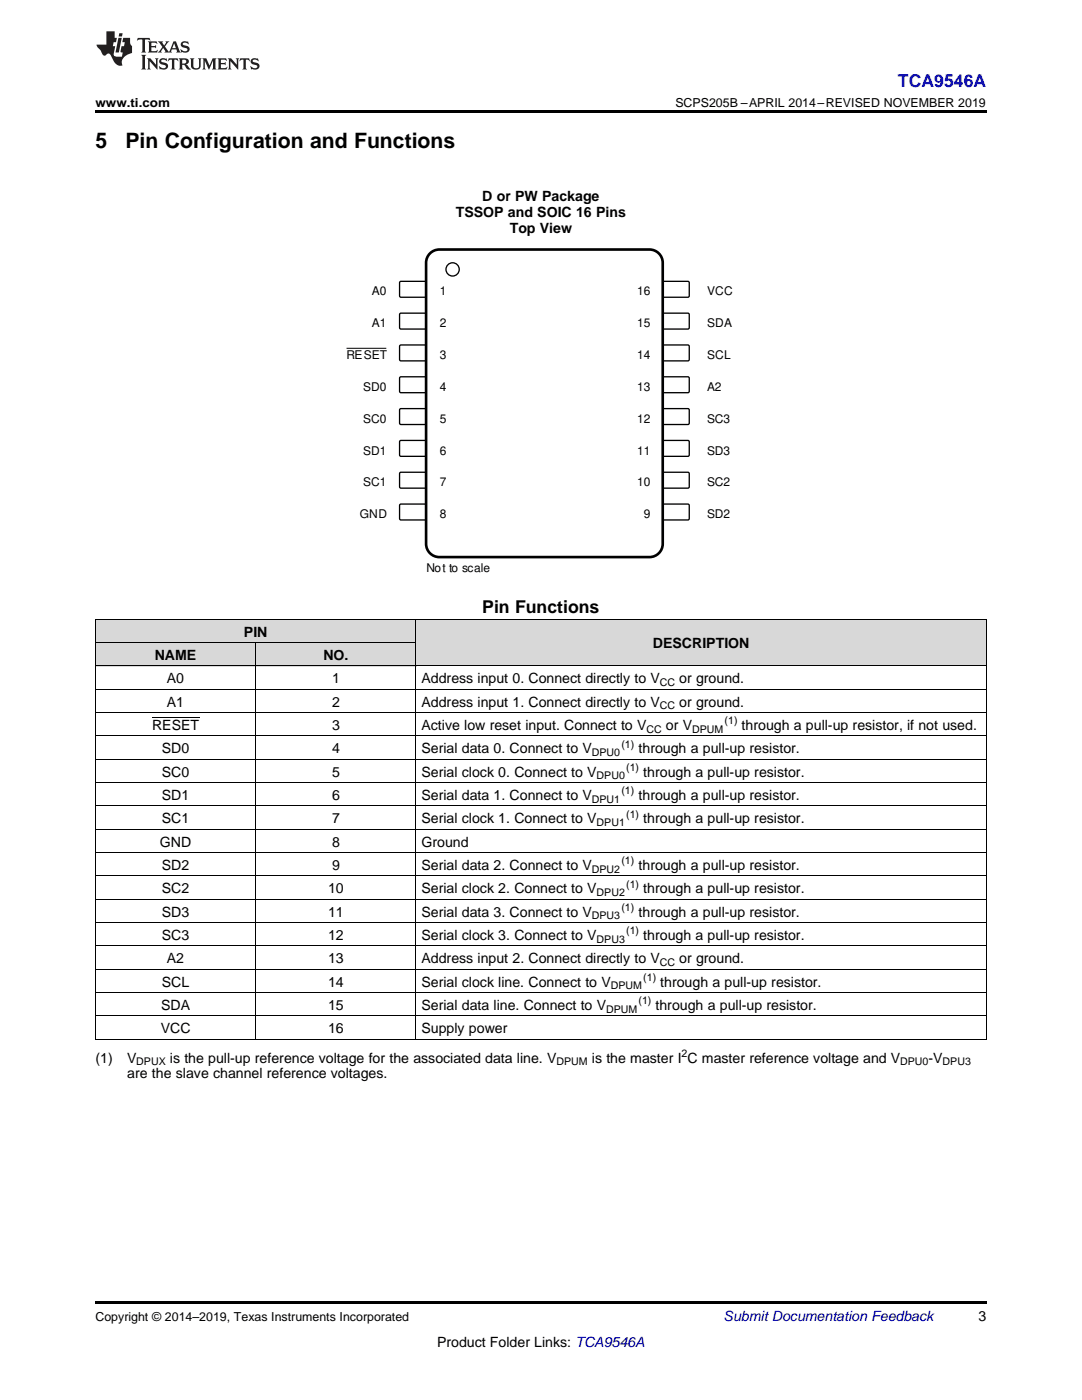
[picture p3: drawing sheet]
<svg xmlns="http://www.w3.org/2000/svg" width="216mm" height="279mm" viewBox="0 0 216 279" stroke-linecap="round" stroke-linejoin="round" font-family="sans-serif">
<defs><g id="words">
<g font-size="4.2">
<text x="19" y="29.6">5</text>
<text x="25" y="29.6">Pin Configuration and Functions</text>
</g>
<text font-size="3.5" fill="#00f" x="179.2" y="17.3">TCA9546A</text>
<text font-size="3.5" x="96.2" y="122.4">Pin Functions</text>
<g font-size="2.8">
<text x="96.2" y="40.2">D or PW Package</text>
<text x="90.9" y="43.4">TSSOP and SOIC 16 Pins</text>
<text x="101.7" y="46.5">Top View</text>
<text x="30.9" y="131.7">NAME</text>
<text x="48.7" y="127">PIN</text>
<text x="64.5" y="131.7">NO.</text>
<text x="130.3" y="129.4">DESCRIPTION</text>
<text x="33.3" y="136.3">A0</text>
<text x="66.3" y="136.3">1</text>
<text x="84.1" y="136.3">Address input 0. Connect directly to V</text>
<text x="135.5" y="136.3">or ground.</text>
<text x="33.3" y="141">A1</text>
<text x="66.3" y="141">2</text>
<text x="84.1" y="141">Address input 1. Connect directly to V</text>
<text x="135.5" y="141">or ground.</text>
<text x="30.3" y="145.7">RESET</text>
<text x="66.3" y="145.7">3</text>
<text x="84.1" y="145.7">Active low reset input. Connect to V</text>
<text x="132.9" y="145.7">or V</text>
<text x="148" y="145.7">through a pull-up resistor, if not used.</text>
<text x="32.3" y="150.3">SD0</text>
<text x="32.3" y="155">SC0</text>
<text x="66.3" y="150.3">4</text>
<text x="66.3" y="155">5</text>
<text x="84.1" y="150.3">Serial data 0. Connect to V</text>
<text x="84.1" y="155">Serial clock 0. Connect to V</text>
<text x="127.4" y="150.3">through a pull-up resistor.</text>
<text x="128.4" y="155">through a pull-up resistor.</text>
<text x="32.3" y="159.6">SD1</text>
<text x="66.3" y="159.6">6</text>
<text x="84.1" y="159.6">Serial data 1. Connect to V</text>
<text x="127.4" y="159.6">through a pull-up resistor.</text>
<text x="32.3" y="164.3">SC1</text>
<text x="66.3" y="164.3">7</text>
<text x="84.1" y="164.3">Serial clock 1. Connect to V</text>
<text x="128.4" y="164.3">through a pull-up resistor.</text>
<text x="31.9" y="168.9">GND</text>
<text x="32.3" y="173.6">SD2</text>
<text x="66.3" y="168.9">8</text>
<text x="66.3" y="173.6">9</text>
<text x="84.1" y="168.9">Ground</text>
<text x="84.1" y="173.6">Serial data 2. Connect to V</text>
<text x="127.4" y="173.6">through a pull-up resistor.</text>
<text x="32.3" y="178.3">SC2</text>
<text x="65.5" y="178.3">10</text>
<text x="84.1" y="178.3">Serial clock 2. Connect to V</text>
<text x="128.4" y="178.3">through a pull-up resistor.</text>
<text x="32.3" y="182.9">SD3</text>
<text x="65.5" y="182.9">11</text>
<text x="84.1" y="182.9">Serial data 3. Connect to V</text>
<text x="127.4" y="182.9">through a pull-up resistor.</text>
<text x="32.3" y="187.6">SC3</text>
<text x="65.5" y="187.6">12</text>
<text x="84.1" y="187.6">Serial clock 3. Connect to V</text>
<text x="128.4" y="187.6">through a pull-up resistor.</text>
<text x="32.3" y="196.9">SCL</text>
<text x="33.3" y="192.2">A2</text>
<text x="65.5" y="192.2">13</text>
<text x="65.5" y="196.9">14</text>
<text x="84.1" y="192.2">Address input 2. Connect directly to V</text>
<text x="84.1" y="196.9">Serial clock line. Connect to V</text>
<text x="131.8" y="196.9">through a pull-up resistor.</text>
<text x="135.5" y="192.2">or ground.</text>
<text x="32.1" y="201.5">SDA</text>
<text x="65.5" y="201.5">15</text>
<text x="84.1" y="201.5">Serial data line. Connect to V</text>
<text x="130.8" y="201.5">through a pull-up resistor.</text>
<text x="32.1" y="206.2">VCC</text>
<text x="65.5" y="206.2">16</text>
<text x="84.1" y="206.2">Supply power</text>
<text x="19" y="212.1">(1)</text>
<text x="25.4" y="212.1">V</text>
<text x="25.4" y="215.2">are the slave channel reference voltages.</text>
<text x="33.9" y="212.1">is the pull-up reference voltage for the associated data line. V</text>
<text x="118.1" y="212.1">is the master I C master reference voltage and V</text>
<text x="185.3" y="212.1">-V</text>
<text x="195.3" y="263.6">3</text>
<text x="87.2" y="268.9">Product Folder Links: TCA9546A</text>
</g>
<text font-size="2.8" fill="#0000c8" x="144.4" y="263.6">Submit Documentation Feedback</text>
<g font-size="2.5">
<text x="19" y="21.4">www.ti.com</text>
<text x="134.8" y="21.4">SCPS205B –APRIL 2014–REVISED NOVEMBER 2019</text>
<text x="19" y="263.6">Copyright © 2014–2019, Texas Instruments Incorporated</text>
</g>
<g font-size="2.4">
<text x="74.2" y="58.8">A0</text>
<text x="87.7" y="58.8">1</text>
<text x="127.1" y="58.8">16</text>
<text x="141.1" y="58.8">VCC</text>
<text x="74.2" y="65.2">A1</text>
<text x="87.7" y="65.2">2</text>
<text x="127.1" y="65.2">15</text>
<text x="141.1" y="65.2">SDA</text>
<text x="69.2" y="71.6">RESET</text>
<text x="87.7" y="71.6">3</text>
<text x="127.1" y="71.6">14</text>
<text x="141.1" y="71.6">SCL</text>
<text x="72.5" y="78">SD0</text>
<text x="87.7" y="78">4</text>
<text x="127.1" y="78">13</text>
<text x="141.1" y="78">A2</text>
<text x="72.5" y="84.3">SC0</text>
<text x="87.7" y="84.3">5</text>
<text x="127.1" y="84.3">12</text>
<text x="141.1" y="84.3">SC3</text>
<text x="72.5" y="90.7">SD1</text>
<text x="87.7" y="90.7">6</text>
<text x="127.1" y="90.7">11</text>
<text x="141.1" y="90.7">SD3</text>
<text x="72.5" y="97.1">SC1</text>
<text x="87.7" y="97.1">7</text>
<text x="127.1" y="97.1">10</text>
<text x="141.1" y="97.1">SC2</text>
<text x="71.8" y="103.5">GND</text>
<text x="87.7" y="103.5">8</text>
<text x="128.5" y="103.5">9</text>
<text x="141.1" y="103.5">SD2</text>
<text x="85.1" y="114.1">Not to scale</text>
</g>
<g font-size="2.1">
<text x="131.7" y="136.9">CC</text>
<text x="131.7" y="141.6">CC</text>
<text x="124" y="149.2">(1)</text>
<text x="129" y="146.2">CC</text>
<text x="138.1" y="146.2">DPUM</text>
<text x="144.6" y="144.5">(1)</text>
<text x="118.1" y="150.9">DPU0</text>
<text x="119.1" y="155.5">DPU0</text>
<text x="124.9" y="153.8">(1)</text>
<text x="118.1" y="160.2">DPU1</text>
<text x="124" y="158.5">(1)</text>
<text x="119.1" y="164.9">DPU1</text>
<text x="124.9" y="163.2">(1)</text>
<text x="124" y="172.5">(1)</text>
<text x="118.1" y="174.2">DPU2</text>
<text x="119.1" y="178.8">DPU2</text>
<text x="124.9" y="177.1">(1)</text>
<text x="118.1" y="183.5">DPU3</text>
<text x="124" y="181.8">(1)</text>
<text x="119.1" y="188.1">DPU3</text>
<text x="124.9" y="186.4">(1)</text>
<text x="121.9" y="197.4">DPUM</text>
<text x="128.4" y="195.8">(1)</text>
<text x="131.7" y="192.8">CC</text>
<text x="120.9" y="202.1">DPUM</text>
<text x="127.4" y="200.4">(1)</text>
<text x="27.2" y="212.6">DPUX</text>
<text x="111.1" y="212.6">DPUM</text>
<text x="136" y="210.9">2</text>
<text x="179.6" y="212.6">DPU0</text>
<text x="188.1" y="212.6">DPU3</text>
</g>
</g></defs>
<g fill="#d8d8d8">
<path d="M83 123.6h113.8v9.4h-113.8z"/>
<path d="M19 128.3h32v4.7h-32z"/>
<path d="M51 128.3h32v4.7h-32z"/>
<path d="M19 123.6h32v4.7h-32z"/>
<path d="M51 123.6h32v4.7h-32z"/>
</g>
<path d="M19 207.4l.2 .1zM82.9 207.4l.1 .1zM196.7 207.4l.1 .1zM19 259.7h177.8v.5h-177.8z" fill="#000"/>
<g fill="none" stroke="#000" stroke-width=".2">
<path d="M19 123.6h177.8v83.9M19 137.6h177.8M19 132.9h177.8M19 128.3h64M19.1 123.6v83.9M51 128.3v79.2M83 123.6v83.9M19 156.2h177.8M19 151.5h177.8M19 146.9h177.8M19 142.2h177.8M19 179.5h177.8"/>
<path d="M19 174.8h177.8M19 170.2h177.8M19 165.5h177.8M19 160.8h177.8M19 198.1h177.8M19 193.4h177.8M19 188.8h177.8M19 184.1h177.8M19 207.4h177.8M19 202.8h177.8"/>
</g>
<path d="M79.9 56.2h5l.1 .2v2.8l-.2 .1h-4.9l-.2-.2v-2.7z" fill-rule="evenodd" fill="#fff"/>
<path d="M79.9 56.2h5l.1 .2v2.8l-.2 .1h-4.9l-.2-.2v-2.7z" fill="none" stroke="#000" stroke-width=".26"/>
<path d="M132.4 56.2h5l.1 .2v2.8l-.2 .1h-4.9l-.2-.2v-2.7z" fill-rule="evenodd" fill="#fff"/>
<path d="M132.4 56.2h5l.1 .2v2.8l-.2 .1h-4.9l-.2-.2v-2.7z" fill="none" stroke="#000" stroke-width=".26"/>
<path d="M79.9 62.5h5l.1 .3v2.7l-.2 .2-4.9-.1-.2-.2v-2.6z" fill-rule="evenodd" fill="#fff"/>
<path d="M79.9 62.5h5l.1 .3v2.7l-.2 .2-4.9-.1-.2-.2v-2.6z" fill="none" stroke="#000" stroke-width=".26"/>
<path d="M132.4 62.5h5l.1 .3v2.7l-.2 .2-4.9-.1-.2-.2v-2.6z" fill-rule="evenodd" fill="#fff"/>
<path d="M132.4 62.5h5l.1 .3v2.7l-.2 .2-4.9-.1-.2-.2v-2.6z" fill="none" stroke="#000" stroke-width=".26"/>
<path d="M79.9 68.9h5l.1 .2v2.8l-.2 .1h-4.9l-.2-.2v-2.7z" fill-rule="evenodd" fill="#fff"/>
<path d="M79.9 68.9h5l.1 .2v2.8l-.2 .1h-4.9l-.2-.2v-2.7z" fill="none" stroke="#000" stroke-width=".26"/>
<path d="M69.1 69.5h8" fill="none" stroke="#000" stroke-width=".2"/>
<path d="M132.4 68.9h5l.1 .2v2.8l-.2 .1h-4.9l-.2-.2v-2.7z" fill-rule="evenodd" fill="#fff"/>
<path d="M132.4 68.9h5l.1 .2v2.8l-.2 .1h-4.9l-.2-.2v-2.7z" fill="none" stroke="#000" stroke-width=".26"/>
<path d="M79.9 75.2h5l.1 .3v2.7l-.2 .2-4.9-.1-.2-.2v-2.6z" fill-rule="evenodd" fill="#fff"/>
<path d="M79.9 75.2h5l.1 .3v2.7l-.2 .2-4.9-.1-.2-.2v-2.6z" fill="none" stroke="#000" stroke-width=".26"/>
<path d="M132.4 75.2h5l.1 .3v2.7l-.2 .2-4.9-.1-.2-.2v-2.6z" fill-rule="evenodd" fill="#fff"/>
<path d="M132.4 75.2h5l.1 .3v2.7l-.2 .2-4.9-.1-.2-.2v-2.6z" fill="none" stroke="#000" stroke-width=".26"/>
<path d="M79.9 81.6h5l.1 .2v2.8l-.2 .1h-4.9l-.2-.2v-2.7z" fill-rule="evenodd" fill="#fff"/>
<path d="M79.9 81.6h5l.1 .2v2.8l-.2 .1h-4.9l-.2-.2v-2.7z" fill="none" stroke="#000" stroke-width=".26"/>
<path d="M132.4 81.6h5l.1 .2v2.8l-.2 .1h-4.9l-.2-.2v-2.7z" fill-rule="evenodd" fill="#fff"/>
<path d="M132.4 81.6h5l.1 .2v2.8l-.2 .1h-4.9l-.2-.2v-2.7z" fill="none" stroke="#000" stroke-width=".26"/>
<path d="M79.9 87.9h5l.1 .3v2.7l-.2 .2-4.9-.1-.2-.2v-2.6z" fill-rule="evenodd" fill="#fff"/>
<path d="M79.9 87.9h5l.1 .3v2.7l-.2 .2-4.9-.1-.2-.2v-2.6z" fill="none" stroke="#000" stroke-width=".26"/>
<path d="M132.4 87.9h5l.1 .3v2.7l-.2 .2-4.9-.1-.2-.2v-2.6z" fill-rule="evenodd" fill="#fff"/>
<path d="M132.4 87.9h5l.1 .3v2.7l-.2 .2-4.9-.1-.2-.2v-2.6z" fill="none" stroke="#000" stroke-width=".26"/>
<path d="M79.9 94.3h5l.1 .2v2.8l-.2 .1h-4.9l-.2-.2v-2.7z" fill-rule="evenodd" fill="#fff"/>
<path d="M79.9 94.3h5l.1 .2v2.8l-.2 .1h-4.9l-.2-.2v-2.7z" fill="none" stroke="#000" stroke-width=".26"/>
<path d="M132.4 94.3h5l.1 .2v2.8l-.2 .1h-4.9l-.2-.2v-2.7z" fill-rule="evenodd" fill="#fff"/>
<path d="M132.4 94.3h5l.1 .2v2.8l-.2 .1h-4.9l-.2-.2v-2.7z" fill="none" stroke="#000" stroke-width=".26"/>
<path d="M79.9 100.6h5l.1 .3v2.7l-.2 .2-4.9-.1-.2-.2v-2.6z" fill-rule="evenodd" fill="#fff"/>
<path d="M79.9 100.6h5l.1 .3v2.7l-.2 .2-4.9-.1-.2-.2v-2.6z" fill="none" stroke="#000" stroke-width=".26"/>
<path d="M132.4 100.6h5l.1 .3v2.7l-.2 .2-4.9-.1-.2-.2v-2.6z" fill-rule="evenodd" fill="#fff"/>
<g fill="none" stroke="#000" stroke-width=".26">
<path d="M132.4 100.6h5l.1 .3v2.7l-.2 .2-4.9-.1-.2-.2v-2.6z"/>
<circle cx="90.3" cy="53.8" r="1.32"/>
</g>
<path d="M86 50.4l1.1-.5 .6-.1h41.9a2.65 2.65 0 0 1 2.6 2.6v56.1a2.65 2.65 0 0 1-2.6 2.7h-41.9a2.65 2.65 0 0 1-2.7-2.7v-56.1a2.64 2.64 0 0 1 1-2z" fill="none" stroke="#000" stroke-width=".53"/>
<path d="M19 22h177.8v.5h-177.8z" fill="#000"/>
<g fill="#231f20">
<path d="M27.5 7.6l-.1 .5 .4-.2h.6v.1v2.1l-.2 .4h1l-.3-.4v-2.1l.1-.1h.5l.5 .2-.2-.5zM29.5 8.3l.2 .3v1.5l-.2 .4h1.8l.2-.6a1.04 1.04 0 0 1-1.3 .2v-.7h.6l.3 .2v-.6l-.3 .2h-.6v-.6l.8-.1 .4 .3-.2-.5zM31.5 8.3l.9 1.1-.9 1.1h.8l-.2-.2 .5-.7 .4 .7-.2 .2h1.5l-.1-.2 .1-.4h.9l.1 .4-.2 .2h1l-.3-.3-.7-1.9h-.5l-.9 2-.8-1 .9-1h-.8l.1 .3-.3 .5-.4-.6 .2-.2zM34.7 8.6l.4 1h-.7zM36.3 8.4a.63 .63 0 0 0-.2 .7 .63 .63 0 0 0 .6 .4l.6 .2 .1 .2a.75 .75 0 0 1-.7 .4 .75 .75 0 0 1-.6-.5l.1 .7 .1-.1a1.11 1.11 0 0 0 1.5-.6 1.13 1.13 0 0 0-1.2-.8l-.1-.4a1.04 1.04 0 0 1 1.2 .2l-.2-.5-.1 .1-.5-.2zM28.2 10.9l.2 .4v2.2l-.2 .4h1l-.3-.4v-2.2l.3-.4zM29.3 11.6l.3 .4v1.5l-.3 .4h.8l-.2-.4v-1.3l1.5 1.7v-1.9l.2-.4h-.7l.2 .4v.9l-1.1-1.3zM32 11.8a.62 .62 0 0 0-.2 .7 .62 .62 0 0 0 .6 .4l.6 .1 .1 .3a.76 .76 0 0 1-.7 .3 .76 .76 0 0 1-.6-.4l.1 .7 .1-.1a1.11 1.11 0 0 0 1.5-.6 1.13 1.13 0 0 0-1.2-.8l-.1-.4a1.04 1.04 0 0 1 1.2 .2l-.2-.6-.1 .1-.5-.1zM33.7 11.6l-.2 .6a.61 .61 0 0 1 .8-.3v1.6l-.2 .4h.9l-.2-.4v-1.6a.63 .63 0 0 1 .8 .3l-.2-.6zM35.6 11.6l.3 .4v1.5l-.3 .4h1l-.2-.2v-.8l.5 .2a.76 .76 0 0 0 1.2 .7l-1-1a.58 .58 0 0 0 .6-.5 .58 .58 0 0 0-.5-.6zM36.4 11.9h.1a.45 .45 0 0 1 .5 .1 .45 .45 0 0 1 .1 .5l-.7 .2zM37.9 11.6l.2 .2a2.17 2.17 0 0 0 .3 1.9 .99 .99 0 0 0 1.6-.6v-1.1l.2-.4h-.7l.2 .2a1.92 1.92 0 0 1-.2 1.8 .6 .6 0 0 1-.9-.5v-1.1l.2-.4zM40.4 11.6l.2 .4v1.5l-.2 .4h.7l-.2-.4v-1.4l.8 1.8 .8-1.8v1.4l-.2 .4h.9l-.2-.4v-1.5l.2-.4h-.8l-.6 1.5-.6-1.5zM43.4 11.6l.2 .4v1.5l-.2 .4h1.8l.2-.6a1.04 1.04 0 0 1-1.3 .1v-.6h.5l.4 .2v-.6l-.4 .2h-.5v-.7h.8l.3 .3-.1-.6zM45.5 11.6l.2 .4v1.5l-.2 .4h.7l-.2-.4v-1.3l1.5 1.7v-1.9l.2-.4h-.7l.2 .4v.9l-1.1-1.3zM47.9 11.6l-.1 .6a.61 .61 0 0 1 .8-.3v1.6l-.3 .4h1l-.3-.4 .1-1.6a.63 .63 0 0 1 .7 .3l-.1-.6zM50.2 11.8a.62 .62 0 0 0-.2 .7 .62 .62 0 0 0 .6 .4l.6 .1 .2 .3a.76 .76 0 0 1-.8 .3 .76 .76 0 0 1-.6-.4l.1 .7 .2-.1a1.11 1.11 0 0 0 1.5-.6 1.13 1.13 0 0 0-1.3-.8l-.1-.4a1.04 1.04 0 0 1 1.2 .2l-.1-.6-.2 .1-.5-.1z"/>
<path d="M21.2 6.3v2.6h-1.9l.1 .4 .7 .9a.91 .91 0 0 0 1 .8 .56 .56 0 0 1 .5-.3 .56 .56 0 0 1 .5 .3l.4 .8a1.53 1.53 0 0 0 1.9 1.2 1.54 1.54 0 0 1 1-2.1l.9-.3v-1.4a1.52 1.52 0 0 1-.3-1.6h-1.4l-.2 .8h.5l-.2 .8h-.4l-.2 1v.2l.4 .1-.2 .8a1.93 1.93 0 0 1-1.6-.3l.3-1.8h-.5l.2-.8h.4l.2-.8h-.4v-1.3zM23.6 7.6l-.6 2.9h.7l.6-2.9zM23.8 6.6l-.1 .7h.6l.2-.7z"/>
</g>
<path d="M30.3 143.2h9.4" fill="none" stroke="#000" stroke-width=".2"/>
<use href="#words"/>
</svg>
